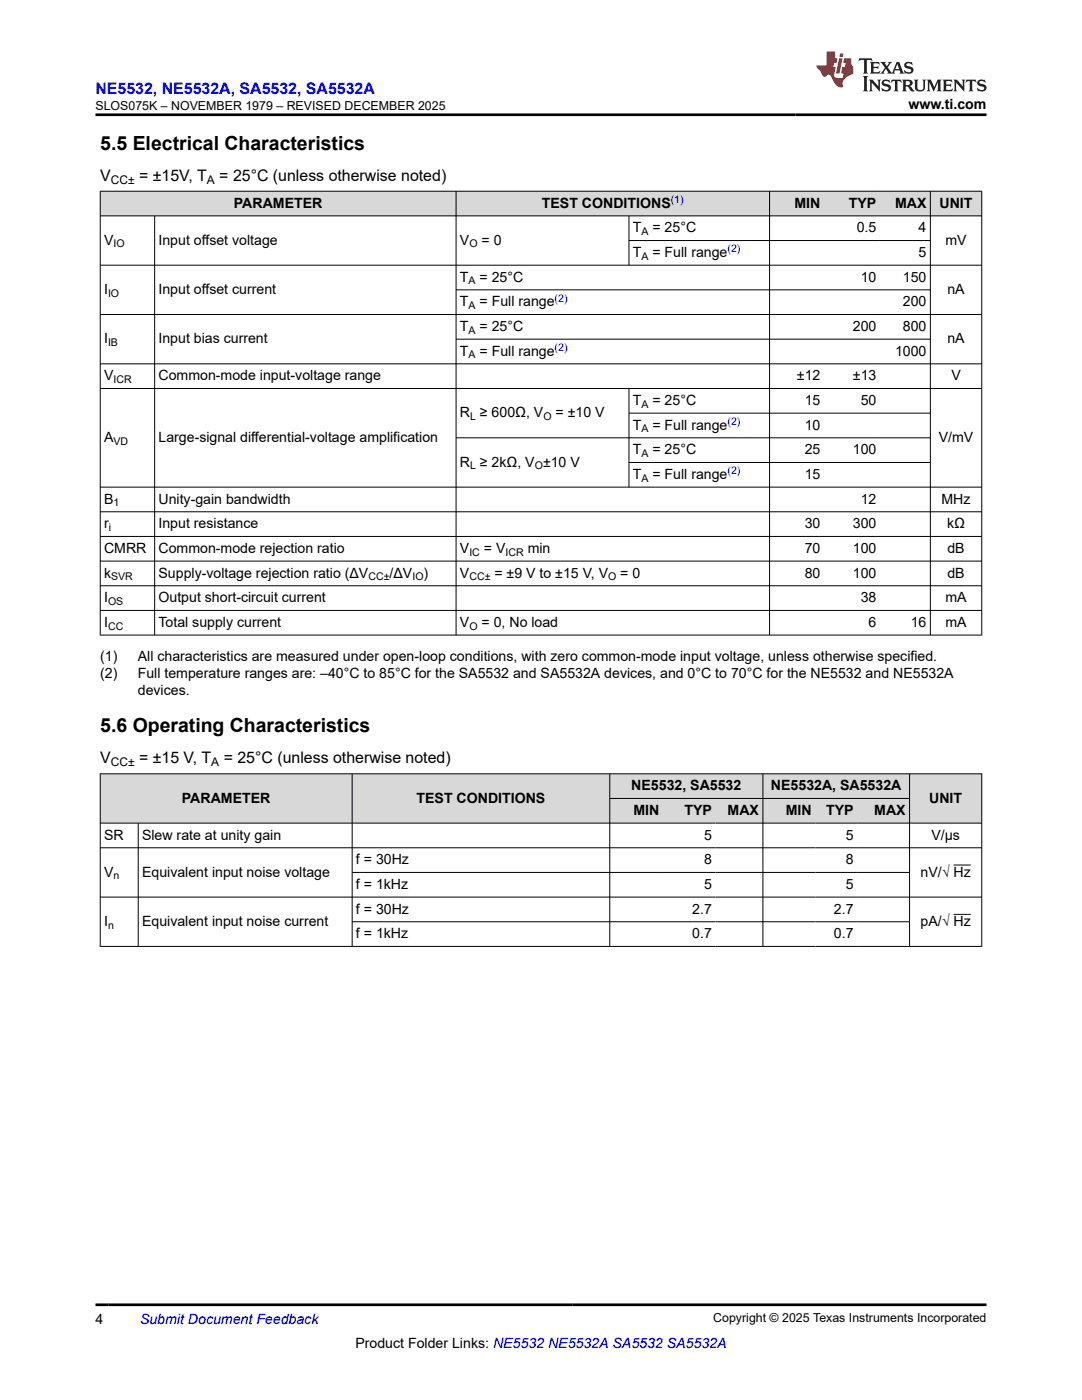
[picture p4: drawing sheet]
<svg xmlns="http://www.w3.org/2000/svg" width="216mm" height="279mm" viewBox="0 0 216 279" stroke-linecap="round" stroke-linejoin="round" font-family="sans-serif">
<defs><g id="words">
<g font-size="3.9">
<text x="20" y="29.9">5.5 Electrical Characteristics</text>
<text x="20" y="146.2">5.6 Operating Characteristics</text>
</g>
<text font-size="3.2" fill="#00f" x="19" y="18.7">NE5532, NE5532A, SA5532, SA5532A</text>
<g font-size="3.2">
<text x="20" y="36.1">V</text>
<text x="27.7" y="36.1">= ±15V, T</text>
<text x="43.8" y="36.1">= 25°C (unless otherwise noted)</text>
<text x="20" y="152.3">V</text>
<text x="27.7" y="152.3">= ±15 V, T</text>
<text x="44.6" y="152.3">= 25°C (unless otherwise noted)</text>
</g>
<g font-size="2.8">
<text x="181.3" y="21.8">www.ti.com</text>
<text x="46.7" y="41.4">PARAMETER</text>
<text x="108.1" y="41.4">TEST CONDITIONS</text>
<text x="158.5" y="41.4">MIN</text>
<text x="169.4" y="41.4">TYP</text>
<text x="178.6" y="41.4">MAX</text>
<text x="187.5" y="41.4">UNIT</text>
<text x="126.3" y="46.4">T</text>
<text x="130.2" y="46.4">= 25°C</text>
<text x="171" y="46.4">0.5</text>
<text x="183.3" y="46.4">4</text>
<text x="20.8" y="48.8">V</text>
<text x="31.6" y="48.8">Input offset voltage</text>
<text x="91.8" y="48.8">V</text>
<text x="96.1" y="48.8">= 0</text>
<text x="126.3" y="51.3">T</text>
<text x="130.2" y="51.3">= Full range</text>
<text x="183.3" y="51.3">5</text>
<text x="188.7" y="48.8">mV</text>
<text x="20.8" y="58.7">I</text>
<text x="31.6" y="58.7">Input offset current</text>
<text x="91.8" y="56.2">T</text>
<text x="95.7" y="56.2">= 25°C</text>
<text x="171.7" y="56.2">10</text>
<text x="180.2" y="56.2">150</text>
<text x="189" y="58.7">nA</text>
<text x="91.8" y="61.1">T</text>
<text x="95.7" y="61.1">= Full range</text>
<text x="180.2" y="61.1">200</text>
<text x="20.8" y="68.5">I</text>
<text x="31.6" y="68.5">Input bias current</text>
<text x="91.8" y="66">T</text>
<text x="91.8" y="71">T</text>
<text x="95.7" y="66">= 25°C</text>
<text x="95.7" y="71">= Full range</text>
<text x="170.2" y="66">200</text>
<text x="178.6" y="71">1000</text>
<text x="180.2" y="66">800</text>
<text x="189" y="68.5">nA</text>
<text x="20.8" y="75.9">V</text>
<text x="31.6" y="75.9">Common-mode input-voltage range</text>
<text x="159" y="75.9">±12</text>
<text x="170.2" y="75.9">±13</text>
<text x="189.8" y="75.9">V</text>
<text x="91.8" y="83.3">R ≥ 600Ω, V</text>
<text x="110.9" y="83.3">= ±10 V</text>
<text x="126.3" y="80.8">T</text>
<text x="130.2" y="80.8">= 25°C</text>
<text x="160.6" y="80.8">15</text>
<text x="171.7" y="80.8">50</text>
<text x="20.8" y="88.2">A</text>
<text x="31.6" y="88.2">Large-signal differential-voltage amplification</text>
<text x="126.3" y="85.7">T</text>
<text x="130.2" y="85.7">= Full range</text>
<text x="160.6" y="85.7">10</text>
<text x="187.3" y="88.2">V/mV</text>
<text x="91.8" y="93.1">R ≥ 2kΩ, V ±10 V</text>
<text x="126.3" y="90.6">T</text>
<text x="126.3" y="95.6">T</text>
<text x="130.2" y="90.6">= 25°C</text>
<text x="130.2" y="95.6">= Full range</text>
<text x="160.6" y="90.6">25</text>
<text x="160.6" y="95.6">15</text>
<text x="170.2" y="90.6">100</text>
<text x="20.8" y="100.5">B</text>
<text x="31.6" y="100.5">Unity-gain bandwidth</text>
<text x="171.7" y="100.5">12</text>
<text x="187.9" y="100.5">MHz</text>
<text x="20.8" y="105.4">r</text>
<text x="31.6" y="105.4">Input resistance</text>
<text x="160.6" y="105.4">30</text>
<text x="170.2" y="105.4">300</text>
<text x="189" y="105.4">kΩ</text>
<text x="20.8" y="110.3">CMRR</text>
<text x="31.6" y="110.3">Common-mode rejection ratio</text>
<text x="91.8" y="110.3">V</text>
<text x="96.6" y="110.3">= V</text>
<text x="105.3" y="110.3">min</text>
<text x="160.6" y="110.3">70</text>
<text x="170.2" y="110.3">100</text>
<text x="189" y="110.3">dB</text>
<text x="20.8" y="115.3">k</text>
<text x="31.6" y="115.3">Supply-voltage rejection ratio (ΔV</text>
<text x="77.7" y="115.3">/ΔV</text>
<text x="84.5" y="115.3">)</text>
<text x="91.8" y="115.3">V</text>
<text x="98.7" y="115.3">= ±9 V to ±15 V, V</text>
<text x="123.8" y="115.3">= 0</text>
<text x="160.6" y="115.3">80</text>
<text x="170.2" y="115.3">100</text>
<text x="189" y="115.3">dB</text>
<text x="20.8" y="120.2">I</text>
<text x="20.8" y="125.1">I</text>
<text x="31.6" y="120.2">Output short-circuit current</text>
<text x="31.6" y="125.1">Total supply current</text>
<text x="91.8" y="125.1">V</text>
<text x="96.1" y="125.1">= 0, No load</text>
<text x="171.7" y="120.2">38</text>
<text x="173.3" y="125.1">6</text>
<text x="181.7" y="125.1">16</text>
<text x="188.7" y="120.2">mA</text>
<text x="188.7" y="125.1">mA</text>
<text x="20" y="131.9">(1)</text>
<text x="27.5" y="131.9">All characteristics are measured under open-loop conditions, with zero common-mode input voltage, unless otherwise specified.</text>
<text x="20" y="135.3">(2)</text>
<text x="27.5" y="135.3">Full temperature ranges are: –40°C to 85°C for the SA5532 and SA5532A devices, and 0°C to 70°C for the NE5532 and NE5532A</text>
<text x="27.5" y="138.7">devices.</text>
<text x="36.3" y="160.2">PARAMETER</text>
<text x="83.1" y="160.2">TEST CONDITIONS</text>
<text x="126" y="157.7">NE5532, SA5532</text>
<text x="153.8" y="157.7">NE5532A, SA5532A</text>
<text x="185.4" y="160.2">UNIT</text>
<text x="20.8" y="167.5">SR</text>
<text x="28.3" y="167.5">Slew rate at unity gain</text>
<text x="126.4" y="162.6">MIN</text>
<text x="136.6" y="162.6">TYP</text>
<text x="140.5" y="167.5">5</text>
<text x="145.2" y="162.6">MAX</text>
<text x="156.8" y="162.6">MIN</text>
<text x="164.8" y="162.6">TYP</text>
<text x="168.8" y="167.5">5</text>
<text x="174.5" y="162.6">MAX</text>
<text x="185.8" y="167.5">V/μs</text>
<text x="71" y="172.5">f = 30Hz</text>
<text x="140.5" y="172.5">8</text>
<text x="168.8" y="172.5">8</text>
<text x="20.8" y="174.9">V</text>
<text x="28.3" y="174.9">Equivalent input noise voltage</text>
<text x="71" y="177.4">f = 1kHz</text>
<text x="140.5" y="177.4">5</text>
<text x="168.8" y="177.4">5</text>
<text x="183.7" y="174.9">nV/√ Hz</text>
<text x="20.8" y="184.8">I</text>
<text x="28.3" y="184.8">Equivalent input noise current</text>
<text x="71" y="182.3">f = 30Hz</text>
<text x="138.1" y="182.3">2.7</text>
<text x="166.4" y="182.3">2.7</text>
<text x="183.7" y="184.8">pA/√ Hz</text>
<text x="71" y="187.2">f = 1kHz</text>
<text x="138.1" y="187.2">0.7</text>
<text x="166.4" y="187.2">0.7</text>
<text x="19" y="264.2">4</text>
<text x="70.9" y="269">Product Folder Links: NE5532 NE5532A SA5532 SA5532A</text>
</g>
<text font-size="2.8" fill="#00f" x="27.9" y="264.2">Submit Document Feedback</text>
<g font-size="2.5">
<text x="19" y="21.9">SLOS075K – NOVEMBER 1979 – REVISED DECEMBER 2025</text>
<text x="142.3" y="263.9">Copyright © 2025 Texas Instruments Incorporated</text>
</g>
<g font-size="2.4">
<text x="22.1" y="36.7">CC±</text>
<text x="41.3" y="36.7">A</text>
<text x="22.1" y="153">CC±</text>
<text x="42.2" y="153">A</text>
</g>
<g font-size="2.1" fill="#00f">
<text x="133.8" y="40.5">(1)</text>
<text x="145.2" y="50.3">(2)</text>
<text x="110.7" y="60.2">(2)</text>
<text x="110.7" y="70">(2)</text>
<text x="145.2" y="84.8">(2)</text>
<text x="145.2" y="94.6">(2)</text>
</g>
<g font-size="2.1">
<text x="128" y="46.9">A</text>
<text x="22.6" y="49.4">IO</text>
<text x="93.7" y="49.4">O</text>
<text x="128" y="51.8">A</text>
<text x="21.6" y="59.2">IO</text>
<text x="93.5" y="56.8">A</text>
<text x="93.5" y="61.7">A</text>
<text x="21.6" y="69.1">IB</text>
<text x="93.5" y="66.6">A</text>
<text x="93.5" y="71.5">A</text>
<text x="22.6" y="76.4">ICR</text>
<text x="93.8" y="83.8">L</text>
<text x="108.4" y="83.8">O</text>
<text x="128" y="81.4">A</text>
<text x="22.6" y="88.8">VD</text>
<text x="128" y="86.3">A</text>
<text x="93.8" y="93.7">L</text>
<text x="106.7" y="93.7">O</text>
<text x="128" y="91.2">A</text>
<text x="22.6" y="101.1">1</text>
<text x="128" y="96.1">A</text>
<text x="21.7" y="106">i</text>
<text x="93.7" y="110.9">IC</text>
<text x="100.9" y="110.9">ICR</text>
<text x="22.2" y="115.8">SVR</text>
<text x="73.5" y="115.8">CC±</text>
<text x="82.3" y="115.8">IO</text>
<text x="93.7" y="115.8">CC±</text>
<text x="121.3" y="115.8">O</text>
<text x="21.6" y="120.7">OS</text>
<text x="21.6" y="125.7">CC</text>
<text x="93.7" y="125.7">O</text>
<text x="22.6" y="175.5">n</text>
<text x="21.6" y="185.3">n</text>
</g>
</g></defs>
<g fill="#d8d8d8">
<path d="M20 38.2h175.9v4.9h-175.9z" fill-rule="evenodd"/>
<path d="M20.1 38.2h70.8v4.8h-70.8z" fill-rule="evenodd"/>
<path d="M91.1 38.2h62.4v4.8h-62.4z" fill-rule="evenodd"/>
<path d="M153.6 38.2h10.8v4.8h-10.8z" fill-rule="evenodd"/>
<path d="M164.4 38.2h11.2v4.8h-11.2z" fill-rule="evenodd"/>
<path d="M175.6 38.2h10v4.8h-10z" fill-rule="evenodd"/>
<path d="M185.7 38.2h10.1v4.8h-10.1z" fill-rule="evenodd"/>
</g>
<g fill="none" stroke="#000" stroke-width=".2">
<path d="M19.9 38.2h176.1M20 38.1v88.7M91 38.1v88.7M153.6 38.1v88.7M185.6 38.1v88.7M195.9 38.1v88.7M19.9 43.1h176.1M19.9 52.9h176.1M30.9 43.1v83.7M91 57.8h94.7M125.5 43.1v9.9M125.5 48h60.2"/>
<path d="M19.9 62.8h176.1M19.9 72.6h176.1M19.9 77.5h176.1M91 67.7h94.7M125.5 77.5v19.8M19.9 97.2h176.1M91 87.4h94.7M125.5 82.5h60.2M125.5 92.3h60.2M19.9 102.1h176.1M19.9 107.1h176.1M19.9 112h176.1"/>
<path d="M19.9 116.9h176.1M19.9 121.8h176.1M19.9 126.7h176.1"/>
</g>
<g fill="#d8d8d8">
<path d="M20 154.4h175.9v4.9h-175.9z" fill-rule="evenodd"/>
<path d="M20.1 154.5h50.1v9.7h-50.1z" fill-rule="evenodd"/>
<path d="M70.3 154.5h51.3v9.7h-51.3z" fill-rule="evenodd"/>
<path d="M121.7 154.5h30.5v4.8h-30.5z" fill-rule="evenodd"/>
<path d="M152.3 154.5h29.1v4.8h-29.1z" fill-rule="evenodd"/>
<path d="M181.6 154.5h14.2v9.7h-14.2z" fill-rule="evenodd"/>
<path d="M121.7 159.4h10.6v4.8h-10.6z" fill-rule="evenodd"/>
<path d="M132.3 159.4h10.5v4.8h-10.5z" fill-rule="evenodd"/>
<path d="M142.8 159.4h9.4v4.8h-9.4z" fill-rule="evenodd"/>
<path d="M152.3 159.4h10.4v4.8h-10.4z" fill-rule="evenodd"/>
<path d="M162.7 159.4h8.3v4.8h-8.3z" fill-rule="evenodd"/>
<path d="M171 159.4h10.4v4.8h-10.4z" fill-rule="evenodd"/>
</g>
<g fill="none" stroke="#000" stroke-width=".2">
<path d="M19.9 154.4h176.1M20 154.4v34.5M70.3 154.4v34.5M121.7 154.4v34.5M121.7 159.3h59.9M152.2 154.4v34.5M181.5 154.4v34.5M195.9 154.4v34.5M19.9 164.3h176.1M19.9 169.2h176.1M19.9 179h176.1M27.6 164.3v24.6"/>
<path d="M70.3 174.1h111.3M190.3 172.6h3.4M19.9 188.9h176.1M70.3 184h111.3M190.3 182.5h3.4"/>
</g>
<path d="M171.5 11.6l-.2 .6 .5-.2h.6v.1v2.2l-.2 .4h1l-.2-.4v-2.2v-.1h.5l.6 .2-.2-.6zM173.6 12.4l.2 .3v1.6l-.2 .4h1.9l.1-.6a1.08 1.08 0 0 1-1.3 .2v-.7h.6l.4 .2v-.7l-.4 .2h-.6v-.5l.2-.2a1 1 0 0 1 1 .3l-.1-.5zM175.7 12.4l.9 1.1-1 1.2h.9l-.2-.2 .5-.8 .4 .8-.2 .2h1.6l-.2-.2 .2-.5h.9l.1 .5-.1 .2h.9l-.2-.4-.8-1.9h-.5l-.9 2.1-.9-1.1 .9-1h-.8l.2 .2-.4 .6-.4-.6 .2-.2zM179 12.8l.4 1h-.7zM180.7 12.5a.65 .65 0 0 0-.2 .7 .65 .65 0 0 0 .6 .5l.6 .1 .1 .3a.79 .79 0 0 1-.7 .4 .79 .79 0 0 1-.7-.5l.1 .7 .2-.1a.93 .93 0 0 0 1.1 0 .93 .93 0 0 0 .4-.9 1.46 1.46 0 0 0-1.2-.6l-.1-.3a1.09 1.09 0 0 1 1.2 .2l-.2-.6-.1 .1-.5-.2zM172.2 15.2l.2 .4v2.2l-.2 .4h1l-.2-.4v-2.2l.2-.4zM173.4 15.9l.2 .4v1.5l-.2 .4h.8l-.3-.4 .1-1.3 1.6 1.8v-2l.2-.4h-.7l.1 .2 .1 1.1-1.2-1.3zM176.2 16a.65 .65 0 0 0-.2 .8 .65 .65 0 0 0 .6 .4l.6 .2 .1 .2a.79 .79 0 0 1-.7 .4 .79 .79 0 0 1-.7-.5l.1 .7 .2-.1a.93 .93 0 0 0 1.1 .1 .93 .93 0 0 0 .4-1 1.46 1.46 0 0 0-1.2-.5l-.1-.4a1.09 1.09 0 0 1 1.2 .2l-.1-.6-.2 .1-.5-.1zM177.9 15.9l-.1 .6a.63 .63 0 0 1 .8-.3v1.6l-.3 .4h1l-.2-.4v-1.6a.66 .66 0 0 1 .8 .3l-.1-.6zM180 15.9l.2 .4v1.5l-.2 .4h1l-.2-.2-.1-.7h.5l.1 .2a.79 .79 0 0 0 1.2 .6l-1-.9a.61 .61 0 0 0 .6-.6 .61 .61 0 0 0-.5-.7zM180.8 16.2h.1a.47 .47 0 0 1 .5 .1 .47 .47 0 0 1 .1 .5l-.1 .1-.7 .1zM182.3 15.9l.2 .2a2.27 2.27 0 0 0 .4 2 1.04 1.04 0 0 0 1.7-.7v-1.3l.2-.2h-.8l.2 .4v1.1a.6 .6 0 0 1-.6 .6 .6 .6 0 0 1-.6-.6v-1.1l.3-.4zM184.9 15.9l.2 .4v1.5l-.2 .4h.8l-.3-.4v-1.4l.9 1.9 .9-1.9v1.4l-.3 .4h1l-.2-.4v-1.5l.2-.4h-.8l-.7 1.5-.6-1.5zM188.1 15.9l.2 .4v1.5l-.2 .4h1.9l.1-.6a1.09 1.09 0 0 1-1.3 .2v-.7h.6l.4 .2v-.6l-.4 .2h-.6v-.6l.2-.1a1.01 1.01 0 0 1 1 .3l-.1-.6zM190.2 15.9l.3 .4v1.5l-.3 .4h.8l-.2-.4v-1.3l1.6 1.8v-2l.2-.4h-.7l.2 .2v1.1l-1.2-1.3zM192.8 15.9l-.1 .6a.63 .63 0 0 1 .8-.3v1.6l-.3 .4h1l-.2-.4v-1.6a.66 .66 0 0 1 .8 .3l-.1-.6zM195.2 16a.65 .65 0 0 0-.2 .8 .65 .65 0 0 0 .6 .4l.6 .2 .2 .2a.79 .79 0 0 1-.7 .4 .79 .79 0 0 1-.7-.5l.1 .7 .2-.1a.93 .93 0 0 0 1 .1 .93 .93 0 0 0 .5-1 1.46 1.46 0 0 0-1.3-.5v-.4a1.09 1.09 0 0 1 1.2 .2l-.2-.6-.2 .1-.5-.1z" fill="#231f20"/>
<path d="M164.9 10.3v2.7h-2l.1 .4 .8 1a.95 .95 0 0 0 1 .9 .59 .59 0 0 1 .5-.4 .59 .59 0 0 1 .5 .3l.4 .8a1.59 1.59 0 0 0 2.1 1.4 1.61 1.61 0 0 1 1-2.3l1-.3-.1-1.5a1.59 1.59 0 0 1-.3-1.7h-1.5l-.2 .9h.6l-.2 .9h-.5l-.2 .9v.3l.4 .1-.1 .9h-.7a.73 .73 0 0 1-1-.7l.3-1.5h-.5l.1-.9h.5l.2-.9h-.5v-1.3zM167.4 11.6l-.6 3.1h.7l.6-3.1zM167.6 10.7l-.1 .6h.7l.1-.6z" fill="#ed1c24"/>
<path d="M19 22.9h177.8M19 260.4h177.8" fill="none" stroke="#000" stroke-width=".53"/>
<use href="#words"/>
</svg>
